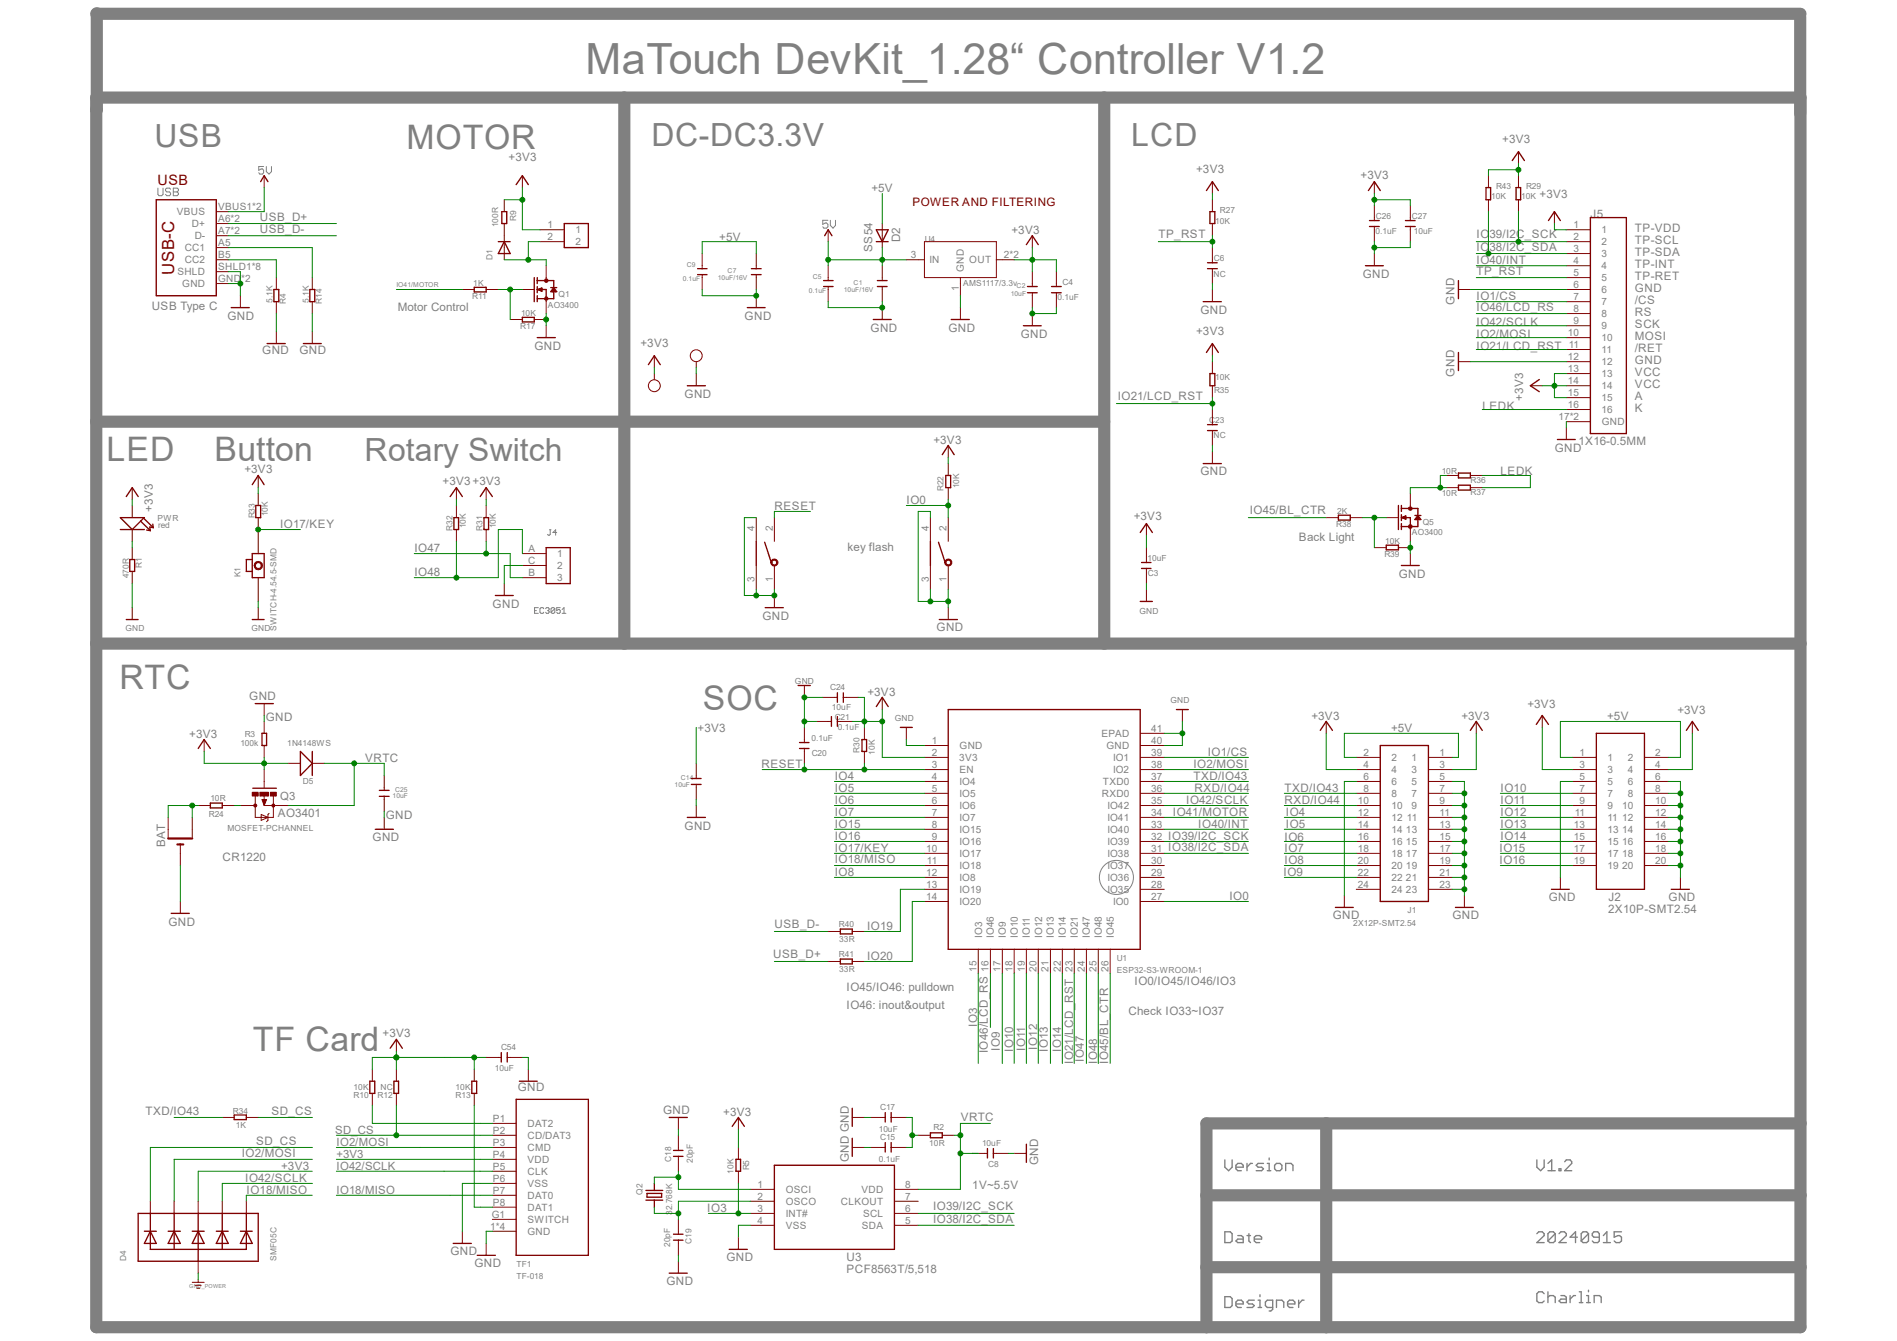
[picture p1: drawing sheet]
<svg xmlns="http://www.w3.org/2000/svg" width="297mm" height="210mm" viewBox="0 0 297 210" stroke-linecap="round" stroke-linejoin="round" font-family="sans-serif">
<defs><g id="words">
<text font-size="6.7" fill="#808080" x="91.7" y="11.6">MaTouch DevKit_1.28“ Controller V1.2</text>
<g font-size="5.3" fill="#808080">
<text x="63.6" y="23.4">MOTOR</text>
<text x="16.7" y="72.2">LED</text>
<text x="33.6" y="72.2">Button</text>
<text x="18.7" y="107.9">RTC</text>
<text x="110" y="111.1">SOC</text>
<text x="39.6" y="164.7">TF Card</text>
</g>
<g font-size="5" fill="#808080">
<text x="24.2" y="23">USB</text>
<text x="102" y="22.8">DC-DC3.3V</text>
<text x="177.1" y="22.8">LCD</text>
<text x="57.1" y="72.2">Rotary Switch</text>
</g>
<text font-size="2.6" fill="#800000" x="27.3" y="43" transform="rotate(-90 27.3 43)">USB-C</text>
<text font-size="2.2" fill="#800000" x="24.7" y="29">USB</text>
<g font-size="1.8" fill="#808080">
<text x="235.2" y="22.4">+3V3</text>
<text x="79.6" y="25.3">+3V3</text>
<text x="187.3" y="27.1">+3V3</text>
<text x="213" y="28.1">+3V3</text>
<text x="40.7" y="34.7">USB_D+</text>
<text x="136.4" y="30.1">+5V</text>
<text x="241" y="31.1">+3V3</text>
<text x="249" y="34.1">J5</text>
<text x="40.7" y="36.5">USB_D-</text>
<text x="112.6" y="37.7">+5V</text>
<text x="136.6" y="39.5" transform="rotate(-90 136.6 39.5)">SS54</text>
<text x="140.9" y="38" transform="rotate(-90 140.9 38)">D2</text>
<text x="158.4" y="36.7">+3V3</text>
<text x="181.4" y="37.3">TP_RST</text>
<text x="231.2" y="41.4">IO40/INT</text>
<text x="231.2" y="37.3">IO39/I2C_SCK</text>
<text x="231.2" y="39.4">IO38/I2C_SDA</text>
<text x="256" y="42">TP-INT</text>
<text x="256" y="40.1">TP-SDA</text>
<text x="256" y="38.2">TP-SCL</text>
<text x="256" y="36.3">TP-VDD</text>
<text x="213.4" y="43.5">GND</text>
<text x="227.8" y="47.7" transform="rotate(-90 227.8 47.7)">GND</text>
<text x="231.2" y="47">IO1/CS</text>
<text x="231.2" y="43.1">TP_RST</text>
<text x="255.9" y="47.6">/CS</text>
<text x="256" y="45.7">GND</text>
<text x="256" y="43.9">TP-RET</text>
<text x="23.7" y="48.6">USB Type C</text>
<text x="35.6" y="50">GND</text>
<text x="62.3" y="48.7">Motor Control</text>
<text x="116.6" y="50">GND</text>
<text x="136.3" y="51.9">GND</text>
<text x="148.5" y="51.9">GND</text>
<text x="159.8" y="52.9">GND</text>
<text x="187.3" y="52.5">+3V3</text>
<text x="188" y="49.1">GND</text>
<text x="231.2" y="52.9">IO2/MOSI</text>
<text x="231.2" y="51">IO42/SCLK</text>
<text x="231.2" y="48.7">IO46/LCD_RS</text>
<text x="256" y="53.3">MOSI</text>
<text x="256" y="51.4">SCK</text>
<text x="256" y="49.5">RS</text>
<text x="41.1" y="55.5">GND</text>
<text x="46.9" y="55.5">GND</text>
<text x="83.7" y="54.7">GND</text>
<text x="100.3" y="54.4">+3V3</text>
<text x="227.8" y="59" transform="rotate(-90 227.8 59)">GND</text>
<text x="231.2" y="54.7">IO21/LCD_RST</text>
<text x="255.9" y="55.1">/RET</text>
<text x="256" y="58.9">VCC</text>
<text x="256" y="57">GND</text>
<text x="107.2" y="62.3">GND</text>
<text x="175" y="62.7">IO21/LCD_RST</text>
<text x="232.1" y="64.1">LEDK</text>
<text x="238.5" y="62.7" transform="rotate(-90 238.5 62.7)">+3V3</text>
<text x="256" y="64.5">K</text>
<text x="256" y="62.7">A</text>
<text x="256" y="60.7">VCC</text>
<text x="146.1" y="69.6">+3V3</text>
<text x="243.4" y="70.7">GND</text>
<text x="247.1" y="69.8">1X16-0.5MM</text>
<text x="38.3" y="74.1">+3V3</text>
<text x="69.3" y="76">+3V3+3V3</text>
<text x="188" y="74.5">GND</text>
<text x="234.9" y="74.5">LEDK</text>
<text x="23.9" y="80.1" transform="rotate(-90 23.9 80.1)">+3V3</text>
<text x="43.9" y="82.8">IO17/KEY</text>
<text x="121.3" y="79.8">RESET</text>
<text x="141.9" y="79">IO0</text>
<text x="177.5" y="81.4">+3V3</text>
<text x="195.7" y="80.5">IO45/BL_CTR</text>
<text x="64.9" y="86.5">IO47</text>
<text x="132.7" y="86.3">key flash</text>
<text x="203.4" y="84.8">Back Light</text>
<text x="64.9" y="90.3">IO48</text>
<text x="77.1" y="95.2">GND</text>
<text x="219" y="90.5">GND</text>
<text x="119.4" y="97">GND</text>
<text x="146.6" y="98.9">GND</text>
<text x="39" y="109.6">GND</text>
<text x="41.6" y="113">GND</text>
<text x="135.8" y="109.1">+3V3</text>
<text x="205.3" y="112.8">+3V3</text>
<text x="228.8" y="112.8">+3V3</text>
<text x="239.1" y="110.9">+3V3</text>
<text x="251.6" y="112.8">+5V</text>
<text x="262.6" y="111.8">+3V3</text>
<text x="29.6" y="115.6">+3V3</text>
<text x="57.2" y="119.4">VRTC</text>
<text x="109.2" y="114.7">+3V3</text>
<text x="189.1" y="118.4">IO1/CS</text>
<text x="217.8" y="114.7">+5V</text>
<text x="43.9" y="125.2">Q3</text>
<text x="119.2" y="120.3">RESET</text>
<text x="130.7" y="124.1">IO5</text>
<text x="130.7" y="122.2">IO4</text>
<text x="130.7" y="125.9">IO6</text>
<text x="185.7" y="125.9">IO42/SCLK</text>
<text x="186.9" y="120.3">IO2/MOSI</text>
<text x="186.9" y="122.2">TXD/IO43</text>
<text x="187" y="124.1">RXD/IO44</text>
<text x="201.1" y="125.9">RXD/IO44</text>
<text x="201.1" y="124.1">TXD/IO43</text>
<text x="234.9" y="124.1">IO10</text>
<text x="234.9" y="125.9">IO11</text>
<text x="43.5" y="128">AO3401</text>
<text x="58.3" y="131.8">GND</text>
<text x="60.4" y="128.2">GND</text>
<text x="107.2" y="129.9">GND</text>
<text x="130.7" y="127.8">IO7</text>
<text x="130.7" y="129.7">IO15</text>
<text x="130.7" y="131.6">IO16</text>
<text x="182.9" y="131.6">IO39/I2C_SCK</text>
<text x="183.6" y="127.8">IO41/MOTOR</text>
<text x="187.6" y="129.7">IO40/INT</text>
<text x="201.1" y="131.8">IO6</text>
<text x="201.3" y="129.7">IO5</text>
<text x="201.3" y="127.8">IO4</text>
<text x="234.9" y="129.7">IO13</text>
<text x="234.9" y="127.8">IO12</text>
<text x="234.9" y="131.6">IO14</text>
<text x="25.9" y="132.7" transform="rotate(-90 25.9 132.7)">BAT</text>
<text x="34.8" y="134.8">CR1220</text>
<text x="130.7" y="137.2">IO8</text>
<text x="130.7" y="133.5">IO17/KEY</text>
<text x="130.7" y="135.2">IO18/MISO</text>
<text x="182.9" y="133.3">IO38/I2C_SDA</text>
<text x="201" y="137.2">IO9</text>
<text x="201.1" y="135.3">IO8</text>
<text x="201.1" y="133.5">IO7</text>
<text x="234.8" y="133.5">IO15</text>
<text x="234.8" y="135.3">IO16</text>
<text x="192.5" y="141">IO0</text>
<text x="208.7" y="144">GND</text>
<text x="227.4" y="144">GND</text>
<text x="242.5" y="141.2">GND</text>
<text x="251.8" y="143">2X10P-SMT2.54</text>
<text x="251.8" y="141.2">J2</text>
<text x="261.2" y="141.2">GND</text>
<text x="26.4" y="144.9">GND</text>
<text x="121.1" y="150">USB_D+</text>
<text x="121.3" y="145.3">USB_D-</text>
<text x="135.8" y="145.7">IO19</text>
<text x="132.5" y="155.3">IO45/IO46: pulldown</text>
<text x="135.8" y="150.4">IO20</text>
<text x="177.6" y="154.3">IO0/IO45/IO46/IO3</text>
<text x="132.5" y="158.1">IO46: inout&amp;output</text>
<text x="153" y="160.9" transform="rotate(-90 153 160.9)">IO3</text>
<text x="176.7" y="159">Check IO33~IO37</text>
<text x="59.9" y="162.4">+3V3</text>
<text x="154.7" y="165" transform="rotate(-90 154.7 165)">IO46/LCD_RS</text>
<text x="156.5" y="164.6" transform="rotate(-90 156.5 164.6)">IO9</text>
<text x="158.6" y="164.8" transform="rotate(-90 158.6 164.8)">IO10</text>
<text x="160.5" y="164.6" transform="rotate(-90 160.5 164.6)">IO11</text>
<text x="162.4" y="164.4" transform="rotate(-90 162.4 164.4)">IO12</text>
<text x="164.1" y="164.8" transform="rotate(-90 164.1 164.8)">IO13</text>
<text x="166.2" y="164.8" transform="rotate(-90 166.2 164.8)">IO14</text>
<text x="168" y="166.7" transform="rotate(-90 168 166.7)">IO21/LCD_RST</text>
<text x="169.7" y="166.3" transform="rotate(-90 169.7 166.3)">IO47</text>
<text x="171.8" y="166.7" transform="rotate(-90 171.8 166.7)">IO48</text>
<text x="173.5" y="166.7" transform="rotate(-90 173.5 166.7)">IO45/BL_CTR</text>
<text x="81.1" y="170.9">GND</text>
<text x="22.8" y="174.6">TXD/IO43</text>
<text x="40.1" y="179.3">SD_CS</text>
<text x="42.5" y="174.6">SD_CS</text>
<text x="52.5" y="177.6">SD_CS</text>
<text x="52.7" y="179.5">IO2/MOSI</text>
<text x="103.8" y="174.4">GND</text>
<text x="113.2" y="174.8">+3V3</text>
<text x="150.4" y="175.6">VRTC</text>
<text x="37.8" y="181.2">IO2/MOSI</text>
<text x="38.4" y="185.1">IO42/SCLK</text>
<text x="44" y="183.3">+3V3</text>
<text x="52.7" y="181.4">+3V3</text>
<text x="52.7" y="183.3">IO42/SCLK</text>
<text x="132.9" y="182" transform="rotate(-90 132.9 182)">GND GND</text>
<text x="162.6" y="182.5" transform="rotate(-90 162.6 182.5)">GND</text>
<text x="38.6" y="187">IO18/MISO</text>
<text x="52.7" y="187">IO18/MISO</text>
<text x="110.7" y="189.8">IO3</text>
<text x="146.1" y="189.4">IO39/I2C_SCK</text>
<text x="146.1" y="191.5">IO38/I2C_SDA</text>
<text x="152.2" y="186.3">1V~5.5V</text>
<text x="70.5" y="196.6">GND</text>
<text x="113.7" y="197.5">GND</text>
<text x="132.5" y="197.5">U3</text>
<text x="74.3" y="198.5">GND</text>
<text x="104.4" y="201.3">GND</text>
<text x="132.5" y="199.4">PCF8563T/5,518</text>
</g>
<text font-size="1.8" fill="#800000" x="142.9" y="32.2">POWER AND FILTERING</text>
<g font-size="1.6" fill="#808080">
<text x="27.7" y="33.7">VBUS</text>
<text x="30.1" y="35.6">D+</text>
<text x="34.2" y="32.9">VBUS1*2</text>
<text x="34.2" y="34.8">A6*2</text>
<text x="85.7" y="35.7">1</text>
<text x="246.4" y="35.7">1</text>
<text x="28.9" y="39.4">CC1</text>
<text x="28.9" y="41.2">CC2</text>
<text x="30.5" y="37.5">D-</text>
<text x="34.2" y="38.5">A5</text>
<text x="34.2" y="36.7">A7*2</text>
<text x="34.2" y="40.4">B5</text>
<text x="85.7" y="37.6">2</text>
<text x="90.1" y="36.5">1</text>
<text x="90.1" y="38.4">2</text>
<text x="142.6" y="40.4">3</text>
<text x="145.5" y="41.2">IN</text>
<text x="151.8" y="41.2">OUT</text>
<text x="157.2" y="40.4">2*2</text>
<text x="246.4" y="37.6">2</text>
<text x="246.4" y="39.5">3</text>
<text x="246.4" y="41.4">4</text>
<text x="250.7" y="36.5">1</text>
<text x="250.7" y="38.4">2</text>
<text x="250.7" y="40.3">3</text>
<text x="27.8" y="43.1">SHLD</text>
<text x="28.5" y="45">GND</text>
<text x="34.2" y="44.2">GND*2</text>
<text x="34.2" y="42.3">SHLD1*8</text>
<text x="150.1" y="45.6" transform="rotate(-90 150.1 45.6)">1</text>
<text x="150.9" y="42.6" transform="rotate(-90 150.9 42.6)">GND</text>
<text x="246.4" y="43.2">5</text>
<text x="246.4" y="45.1">6</text>
<text x="246.4" y="47">7</text>
<text x="250.7" y="42.2">4</text>
<text x="250.7" y="44">5</text>
<text x="250.7" y="45.9">6</text>
<text x="250.7" y="47.8">7</text>
<text x="245.5" y="52.6">10</text>
<text x="246.4" y="48.9">8</text>
<text x="246.4" y="50.7">9</text>
<text x="250.7" y="49.7">8</text>
<text x="250.7" y="51.6">9</text>
<text x="250.7" y="53.4">10</text>
<text x="245.5" y="56.4">12</text>
<text x="245.5" y="58.3">13</text>
<text x="245.6" y="54.5">11</text>
<text x="250.7" y="55.3">11</text>
<text x="250.7" y="57.2">12</text>
<text x="250.7" y="59.1">13</text>
<text x="244" y="65.7">17*2</text>
<text x="245.5" y="60.1">14</text>
<text x="245.5" y="62">15</text>
<text x="245.5" y="63.9">16</text>
<text x="250.7" y="61">14</text>
<text x="250.7" y="62.8">15</text>
<text x="250.7" y="64.7">16</text>
<text x="250.8" y="66.6">GND</text>
<text x="118.2" y="83.1" transform="rotate(-90 118.2 83.1)">4</text>
<text x="121" y="83.1" transform="rotate(-90 121 83.1)">2</text>
<text x="145.4" y="83.1" transform="rotate(-90 145.4 83.1)">4</text>
<text x="148.2" y="83.1" transform="rotate(-90 148.2 83.1)">2</text>
<text x="82.7" y="88.3">C</text>
<text x="82.8" y="86.4">A</text>
<text x="87.2" y="87.2">1</text>
<text x="87.2" y="89.2">2</text>
<text x="82.8" y="90.2">B</text>
<text x="87.2" y="91">3</text>
<text x="118.2" y="91.2" transform="rotate(-90 118.2 91.2)">3</text>
<text x="121" y="91.2" transform="rotate(-90 121 91.2)">1</text>
<text x="145.4" y="91.2" transform="rotate(-90 145.4 91.2)">3</text>
<text x="148.2" y="91.2" transform="rotate(-90 148.2 91.2)">1</text>
<text x="145.9" y="116.5">1</text>
<text x="145.9" y="118.4">2</text>
<text x="150.2" y="119.2">3V3</text>
<text x="150.2" y="117.3">GND</text>
<text x="172.5" y="115.4">EPAD</text>
<text x="173.2" y="117.3">GND</text>
<text x="174.3" y="119.2">IO1</text>
<text x="180.3" y="118.4">39</text>
<text x="180.3" y="116.5">40</text>
<text x="180.3" y="114.6">41</text>
<text x="213.5" y="118.4">2</text>
<text x="217.8" y="119.2">2</text>
<text x="221" y="119.2">1</text>
<text x="225.4" y="118.4">1</text>
<text x="247.3" y="118.4">1</text>
<text x="251.7" y="119.2">1</text>
<text x="254.8" y="119.2">2</text>
<text x="259.2" y="118.4">2</text>
<text x="145.9" y="120.2">3</text>
<text x="145.9" y="122.1">4</text>
<text x="145.9" y="124">5</text>
<text x="145.9" y="125.9">6</text>
<text x="150.2" y="121.1">EN</text>
<text x="150.2" y="122.9">IO4</text>
<text x="150.2" y="124.8">IO5</text>
<text x="172.5" y="124.8">RXD0</text>
<text x="172.7" y="123">TXD0</text>
<text x="174.3" y="121.1">IO2</text>
<text x="180.3" y="125.9">35</text>
<text x="180.3" y="124">36</text>
<text x="180.3" y="122.1">37</text>
<text x="180.3" y="120.2">38</text>
<text x="212.6" y="125.9">10</text>
<text x="213.5" y="120.2">4</text>
<text x="213.5" y="122.1">6</text>
<text x="213.5" y="124">8</text>
<text x="217.8" y="121.1">4</text>
<text x="217.8" y="123">6</text>
<text x="217.8" y="124.8">8</text>
<text x="221" y="121.1">3</text>
<text x="221" y="122.9">5</text>
<text x="221" y="124.8">7</text>
<text x="225.4" y="120.2">3</text>
<text x="225.4" y="122.1">5</text>
<text x="225.4" y="124">7</text>
<text x="225.4" y="125.9">9</text>
<text x="247.3" y="120.2">3</text>
<text x="247.3" y="122.1">5</text>
<text x="247.3" y="124">7</text>
<text x="247.3" y="125.9">9</text>
<text x="251.7" y="121.1">3</text>
<text x="251.7" y="122.9">5</text>
<text x="251.7" y="124.8">7</text>
<text x="254.8" y="121.1">4</text>
<text x="254.8" y="123">6</text>
<text x="254.8" y="124.8">8</text>
<text x="259.2" y="120.2">4</text>
<text x="259.2" y="122.1">6</text>
<text x="259.2" y="124">8</text>
<text x="259.2" y="125.9">10</text>
<text x="145.9" y="127.8">7</text>
<text x="145.9" y="129.6">8</text>
<text x="145.9" y="131.5">9</text>
<text x="150.2" y="126.7">IO6</text>
<text x="150.2" y="128.6">IO7</text>
<text x="150.2" y="130.5">IO15</text>
<text x="173.4" y="130.5">IO40</text>
<text x="173.4" y="128.6">IO41</text>
<text x="173.4" y="126.7">IO42</text>
<text x="180.3" y="131.5">32</text>
<text x="180.3" y="129.6">33</text>
<text x="180.3" y="127.8">34</text>
<text x="212.6" y="127.8">12</text>
<text x="212.6" y="129.6">14</text>
<text x="212.6" y="131.5">16</text>
<text x="217.8" y="126.7">10</text>
<text x="217.8" y="128.6">12</text>
<text x="217.8" y="130.5">14</text>
<text x="220.1" y="130.5">13</text>
<text x="220.3" y="128.6">11</text>
<text x="221" y="126.7">9</text>
<text x="225.4" y="127.8">11</text>
<text x="225.4" y="129.6">13</text>
<text x="225.4" y="131.5">15</text>
<text x="246.4" y="129.6">13</text>
<text x="246.4" y="131.5">15</text>
<text x="246.5" y="127.8">11</text>
<text x="251.7" y="126.7">9</text>
<text x="251.7" y="128.6">11</text>
<text x="251.7" y="130.5">13</text>
<text x="254" y="126.7">10</text>
<text x="254" y="128.6">12</text>
<text x="254" y="130.5">14</text>
<text x="259.2" y="127.8">12</text>
<text x="259.2" y="129.6">14</text>
<text x="259.2" y="131.5">16</text>
<text x="145" y="133.4">10</text>
<text x="145" y="137.2">12</text>
<text x="145.1" y="135.3">11</text>
<text x="150.2" y="132.3">IO16</text>
<text x="150.2" y="134.2">IO17</text>
<text x="150.2" y="136.1">IO18</text>
<text x="150.2" y="138">IO8</text>
<text x="173.4" y="136.1">IO37</text>
<text x="173.4" y="134.2">IO38</text>
<text x="173.4" y="132.4">IO39</text>
<text x="180.3" y="137.2">29</text>
<text x="180.3" y="135.3">30</text>
<text x="180.3" y="133.4">31</text>
<text x="212.6" y="133.4">18</text>
<text x="212.6" y="135.3">20</text>
<text x="212.6" y="137.2">22</text>
<text x="217.8" y="132.4">16</text>
<text x="217.8" y="134.2">18</text>
<text x="217.8" y="136.1">20</text>
<text x="220.1" y="132.3">15</text>
<text x="220.1" y="134.2">17</text>
<text x="220.1" y="136.1">19</text>
<text x="220.1" y="138">21</text>
<text x="225.4" y="133.4">17</text>
<text x="225.4" y="135.3">19</text>
<text x="225.4" y="137.2">21</text>
<text x="246.4" y="133.4">17</text>
<text x="246.4" y="135.3">19</text>
<text x="251.7" y="132.3">15</text>
<text x="251.7" y="134.2">17</text>
<text x="251.7" y="136.1">19</text>
<text x="254" y="132.4">16</text>
<text x="254" y="134.2">18</text>
<text x="254" y="136.1">20</text>
<text x="259.2" y="133.4">18</text>
<text x="259.2" y="135.3">20</text>
<text x="145" y="139">13</text>
<text x="145" y="140.9">14</text>
<text x="150.2" y="139.9">IO19</text>
<text x="150.2" y="141.7">IO20</text>
<text x="173.4" y="139.9">IO35</text>
<text x="173.4" y="138">IO36</text>
<text x="174.3" y="141.7">IO0</text>
<text x="180.3" y="140.9">27</text>
<text x="180.3" y="139">28</text>
<text x="212.6" y="139">24</text>
<text x="217.8" y="138">22</text>
<text x="217.8" y="139.9">24</text>
<text x="220.1" y="139.9">23</text>
<text x="225.4" y="139">23</text>
<text x="153.8" y="146.9" transform="rotate(-90 153.8 146.9)">IO3</text>
<text x="155.6" y="146.9" transform="rotate(-90 155.6 146.9)">IO46</text>
<text x="157.5" y="146.9" transform="rotate(-90 157.5 146.9)">IO9</text>
<text x="159.4" y="146.9" transform="rotate(-90 159.4 146.9)">IO10</text>
<text x="161.2" y="146.9" transform="rotate(-90 161.2 146.9)">IO11</text>
<text x="163.1" y="146.9" transform="rotate(-90 163.1 146.9)">IO12</text>
<text x="165" y="146.9" transform="rotate(-90 165 146.9)">IO13</text>
<text x="166.9" y="146.9" transform="rotate(-90 166.9 146.9)">IO14</text>
<text x="168.8" y="146.9" transform="rotate(-90 168.8 146.9)">IO21</text>
<text x="170.6" y="146.9" transform="rotate(-90 170.6 146.9)">IO47</text>
<text x="172.5" y="146.9" transform="rotate(-90 172.5 146.9)">IO48</text>
<text x="174.4" y="146.9" transform="rotate(-90 174.4 146.9)">IO45</text>
<text x="152.9" y="152.2" transform="rotate(-90 152.9 152.2)">15</text>
<text x="154.8" y="152.2" transform="rotate(-90 154.8 152.2)">16</text>
<text x="156.7" y="152.2" transform="rotate(-90 156.7 152.2)">17</text>
<text x="158.5" y="152.2" transform="rotate(-90 158.5 152.2)">18</text>
<text x="160.4" y="152.2" transform="rotate(-90 160.4 152.2)">19</text>
<text x="162.3" y="152.2" transform="rotate(-90 162.3 152.2)">20</text>
<text x="164.2" y="152.2" transform="rotate(-90 164.2 152.2)">21</text>
<text x="166.1" y="152.2" transform="rotate(-90 166.1 152.2)">22</text>
<text x="167.9" y="152.2" transform="rotate(-90 167.9 152.2)">23</text>
<text x="169.8" y="152.2" transform="rotate(-90 169.8 152.2)">24</text>
<text x="171.7" y="152.2" transform="rotate(-90 171.7 152.2)">25</text>
<text x="173.6" y="152.2" transform="rotate(-90 173.6 152.2)">26</text>
<text x="77.2" y="175.7">P1</text>
<text x="77.2" y="177.5">P2</text>
<text x="77.2" y="179.4">P3</text>
<text x="82.6" y="176.5">DAT2</text>
<text x="82.6" y="178.4">CD/DAT3</text>
<text x="77.2" y="181.3">P4</text>
<text x="77.2" y="183.2">P5</text>
<text x="77.2" y="185">P6</text>
<text x="82.6" y="180.3">CMD</text>
<text x="82.6" y="182.1">VDD</text>
<text x="82.6" y="184">CLK</text>
<text x="82.6" y="185.9">VSS</text>
<text x="77" y="190.7">G1</text>
<text x="77.2" y="186.9">P7</text>
<text x="77.2" y="188.8">P8</text>
<text x="82.6" y="187.7">DAT0</text>
<text x="82.6" y="189.7">DAT1</text>
<text x="82.6" y="191.5">SWITCH</text>
<text x="118.6" y="186">1</text>
<text x="118.6" y="187.9">2</text>
<text x="118.6" y="189.7">3</text>
<text x="118.6" y="191.6">4</text>
<text x="123" y="186.8">OSCI</text>
<text x="123" y="188.7">OSCO</text>
<text x="123" y="190.6">INT#</text>
<text x="131.7" y="188.7">CLKOUT</text>
<text x="134.9" y="186.9">VDD</text>
<text x="135.1" y="190.6">SCL</text>
<text x="141.7" y="191.6">5</text>
<text x="141.7" y="189.7">6</text>
<text x="141.7" y="187.9">7</text>
<text x="141.7" y="186">8</text>
<text x="76.8" y="192.6">1*4</text>
<text x="82.6" y="193.4">GND</text>
<text x="123" y="192.4">VSS</text>
<text x="135" y="192.5">SDA</text>
</g>
<g font-size="1.3" fill="#808080">
<text x="234.2" y="29.6">R43</text>
<text x="238.9" y="29.6">R29</text>
<text x="78" y="35.6" transform="rotate(-90 78 35.6)">100R</text>
<text x="80.8" y="34.6" transform="rotate(-90 80.8 34.6)">R9</text>
<text x="190.2" y="35">10K</text>
<text x="191" y="33.3">R27</text>
<text x="215.4" y="34.2">C26</text>
<text x="221.1" y="34.2">C27</text>
<text x="233.5" y="31.2">10K</text>
<text x="238.2" y="31.2">10K</text>
<text x="77.1" y="40.6" transform="rotate(-90 77.1 40.6)">D1</text>
<text x="144.8" y="37.8">U4</text>
<text x="190" y="40.9">C6</text>
<text x="215.3" y="36.7">0.1uF</text>
<text x="221.4" y="36.7">10uF</text>
<text x="42.7" y="47.4" transform="rotate(-90 42.7 47.4)">5.1K</text>
<text x="44.7" y="47.6" transform="rotate(-90 44.7 47.6)">R4</text>
<text x="48.3" y="47.4" transform="rotate(-90 48.3 47.4)">5.1K</text>
<text x="50.4" y="47.6" transform="rotate(-90 50.4 47.6)">R14</text>
<text x="73.9" y="46.9">R11</text>
<text x="74.1" y="44.8">1K</text>
<text x="87.5" y="46.5">Q1</text>
<text x="150.8" y="44.8">AMS1117/3.3v</text>
<text x="165.6" y="47">0.1uF</text>
<text x="166.4" y="44.6">C4</text>
<text x="190" y="43.3">NC</text>
<text x="81.4" y="51.6">R17</text>
<text x="81.6" y="49.5">10K</text>
<text x="85.8" y="48.2">AO3400</text>
<text x="190.2" y="59.4">10K</text>
<text x="190.1" y="61.5">R35</text>
<text x="189.3" y="66.2">C23</text>
<text x="190" y="68.7">NC</text>
<text x="147.7" y="77" transform="rotate(-90 147.7 77)">R22</text>
<text x="150.2" y="76.5" transform="rotate(-90 150.2 76.5)">10K</text>
<text x="225.7" y="74.3">10R</text>
<text x="225.7" y="77.7">10R</text>
<text x="230.3" y="75.6">R36</text>
<text x="230.3" y="77.5">R37</text>
<text x="24.7" y="81.5">PWR</text>
<text x="24.8" y="82.6">red</text>
<text x="39.9" y="81.2" transform="rotate(-90 39.9 81.2)">R33</text>
<text x="42" y="80.9" transform="rotate(-90 42 80.9)">10K</text>
<text x="70.9" y="83.1" transform="rotate(-90 70.9 83.1)">R32</text>
<text x="72.9" y="82.8" transform="rotate(-90 72.9 82.8)">10K</text>
<text x="75.6" y="83.1" transform="rotate(-90 75.6 83.1)">R31</text>
<text x="77.6" y="82.8" transform="rotate(-90 77.6 82.8)">10K</text>
<text x="209.2" y="82.5">R38</text>
<text x="209.3" y="80.5">2K</text>
<text x="221.1" y="83.9">AO3400</text>
<text x="222.8" y="82.2">Q5</text>
<text x="22.2" y="88.9" transform="rotate(-90 22.2 88.9)">R1</text>
<text x="179.7" y="87.8">10uF</text>
<text x="216.7" y="87.2">R39</text>
<text x="216.9" y="85.2">10K</text>
<text x="20.2" y="90.6" transform="rotate(-90 20.2 90.6)">470R</text>
<text x="37.6" y="90.4" transform="rotate(-90 37.6 90.4)">K1</text>
<text x="179.7" y="90.3">C3</text>
<text x="19.6" y="98.9">GND</text>
<text x="39.4" y="98.9">GND</text>
<text x="43.3" y="98.8" transform="rotate(-90 43.3 98.8)">SWITCH-4.54.5-SMD</text>
<text x="178.4" y="96.1">GND</text>
<text x="124.5" y="107.1">GND</text>
<text x="130" y="108.1">C24</text>
<text x="130.3" y="111.1">10uF</text>
<text x="130.7" y="112.8">C21</text>
<text x="140.1" y="113">GND</text>
<text x="183.3" y="110.2">GND</text>
<text x="37.6" y="116.8">100k</text>
<text x="38.3" y="115.4">R3</text>
<text x="45" y="116.8">1N4148WS</text>
<text x="127" y="116">0.1uF</text>
<text x="127.1" y="118.4">C20</text>
<text x="131.2" y="114.3">0.1uF</text>
<text x="134.6" y="117.9" transform="rotate(-90 134.6 117.9)">R30</text>
<text x="137" y="118.2" transform="rotate(-90 137 118.2)">10K</text>
<text x="32.9" y="125.4">10R</text>
<text x="47.4" y="122.8">D5</text>
<text x="32.7" y="128">R24</text>
<text x="35.6" y="130.1">MOSFET-PCHANNEL</text>
<text x="220.3" y="143">J1</text>
<text x="131.4" y="145.1">R40</text>
<text x="131.4" y="149.8">R41</text>
<text x="131.4" y="147.5">33R</text>
<text x="211.9" y="144.9">2X12P-SMT2.54</text>
<text x="131.4" y="152.2">33R</text>
<text x="174.8" y="152.4">ESP32-S3-WROOM-1</text>
<text x="174.8" y="150.6">U1</text>
<text x="77.5" y="167.7">10uF</text>
<text x="78.4" y="164.5">C54</text>
<text x="55.4" y="170.6">10K</text>
<text x="55.4" y="172">R10</text>
<text x="59.1" y="172">R12</text>
<text x="59.6" y="170.6">NC</text>
<text x="71.3" y="170.6">10K</text>
<text x="71.3" y="172">R13</text>
<text x="137.8" y="173.9">C17</text>
<text x="36.4" y="174.4">R34</text>
<text x="36.9" y="176.7">1K</text>
<text x="137.6" y="177.2">10uF</text>
<text x="137.8" y="178.6">C15</text>
<text x="145.5" y="179.5">10R</text>
<text x="146.2" y="177">R2</text>
<text x="153.8" y="179.5">10uF</text>
<text x="105.1" y="181.9" transform="rotate(-90 105.1 181.9)">C18</text>
<text x="108.5" y="182.1" transform="rotate(-90 108.5 182.1)">20pF</text>
<text x="114.9" y="183.8" transform="rotate(-90 114.9 183.8)">10K</text>
<text x="117.3" y="183.3" transform="rotate(-90 117.3 183.3)">R5</text>
<text x="137.6" y="181.9">0.1uF</text>
<text x="154.7" y="182.7">C8</text>
<text x="100.6" y="187.1" transform="rotate(-90 100.6 187.1)">Q2</text>
<text x="105.2" y="190.2" transform="rotate(-90 105.2 190.2)">32.768K</text>
<text x="19.8" y="197.5" transform="rotate(-90 19.8 197.5)">D4</text>
<text x="43.3" y="197.5" transform="rotate(-90 43.3 197.5)">SMF05C</text>
<text x="104.9" y="195.3" transform="rotate(-90 104.9 195.3)">20pF</text>
<text x="108.3" y="194.8" transform="rotate(-90 108.3 194.8)">C19</text>
<text x="80.9" y="200.4">TF-018</text>
<text x="80.9" y="198.5">TF1</text>
</g>
<g font-size="1.1" fill="#808080">
<text x="107.5" y="41.8">C9</text>
<text x="62.1" y="45">IO41/MOTOR</text>
<text x="106.9" y="44">0.1uF</text>
<text x="112.4" y="43.9">10uF/16V</text>
<text x="113.9" y="42.7">C7</text>
<text x="126.7" y="45.9">0.1uF</text>
<text x="127.3" y="43.7">C5</text>
<text x="132.1" y="45.7">10uF/16V</text>
<text x="133.6" y="44.6">C1</text>
<text x="158.2" y="46.3">10uF</text>
<text x="159.2" y="45.2">C2</text>
<text x="61.5" y="125">10uF</text>
<text x="61.8" y="124.1">C25</text>
<text x="105.6" y="123.3">10uF</text>
<text x="106.6" y="122.2">C14</text>
</g>
<text font-size=".8" fill="#808080" x="29.6" y="201.8">GND_POWER</text>
</g></defs>
<path d="M15.1 15.3h266.8v192.6h-266.8zM15.1 2.2h266.8M15.2 2.1v15.1h-.1M97.7 15.3v85.5M172.9 15.3v85.5M281.9 2.7v15.1M15.1 66h157.8M15.1 100.8h266.8M207.6 175.9v32M281.9 175.9h-93v32M188.9 187.2h93M188.9 198.5h93" fill="none" stroke="#808080" stroke-width="1.9"/>
<g fill="none" stroke="#808080" stroke-width=".21">
<path d="M191.8 181.7v1.1l.6 .5 .5-.5v-1.1M191.8 192.9h.8l.3 .3v1.2l-.3 .2h-.8zM193.5 182.8h1.1v-.3l-.2-.3h-.6l-.3 .3v.5l.3 .3h.6M193.8 193.5h.6l.2 .3v.8h-.8l-.3-.2 .3-.3h.8M195.2 182.2v1.1M195.2 193.5h.6M195.5 193.2v1.2l.3 .2M196.1 182.2h-.3l-.6 .6M196.4 194.1h1.1v-.3l-.3-.3h-.5l-.3 .3v.6l.3 .2h.5M197.8 182.2h-.8l-.3 .3 .3 .3h.5l.3 .2-.3 .3h-.8M198.4 183.3h.6M198.4 182.2h.3v1.1"/>
<path d="M198.7 181.4v.3M199.6 182.5l.3-.3h.5l.3 .3v.5l-.3 .3h-.5l-.3-.3zM201.3 183.3v-1.1h.8l.3 .3v.8M240.6 193.2l.3-.3h.6l.3 .3v.3l-1.2 1.1h1.2M240.6 181.7v1.1l.6 .5 .6-.5v-1.1M242.4 183.3h1.1M242.4 182.2l.6-.5v1.6M243.5 193.2v1.2l-.3 .2h-.5l-.3-.2M243.5 193.2l-.3-.3h-.5l-.3 .3v1.2M243.5 193.2l-1.1 1.2M244.1 183h.3v.3h-.3zM244.1 193.2l.3-.3h.5l.3 .3v.3l-1.1 1.1h1.1"/>
<path d="M245 181.9l.2-.2h.6l.3 .2v.3l-1.1 1.1h1.1M247 193.8h-1.2l.9-.9v1.7M248.7 193.2v1.2l-.3 .2h-.5l-.3-.2M248.7 193.2l-.3-.3h-.5l-.3 .3v1.2M248.7 193.2l-1.1 1.2M250.4 193.8h-.8l-.3-.3v-.3l.3-.3h.5l.3 .3v1.2l-.3 .2h-.5l-.3-.2M251 194.6h1.1M251 193.5l.6-.6v1.7M253.9 192.9h-1.2v.9l.9-.3 .3 .3v.6l-.3 .2h-.6l-.3-.2M191.8 203.1h.8l.3 .3v1.1l-.3 .3h-.8zM193.5 204.2h1.1v-.3l-.2-.3h-.6l-.3 .3v.6l.3 .3h.6M196.4 203.6h-.9l-.3 .3 .3 .3h.6l.3 .3-.3 .3h-.9"/>
<path d="M197 204.8h.5M197 203.6h.3v1.2M197.3 202.8v.3M199.3 204.8h-.9l-.3-.3v-.6l.3-.3h.9v1.5l-.3 .2h-.3M199.9 204.8v-1.2h.8l.3 .3v.9M201.6 204.2h1.1v-.3l-.3-.3h-.5l-.3 .3v.6l.3 .3h.5M203.3 203.6v1.2M204.2 203.6h-.3l-.6 .6M241.8 202.6l-.3-.3h-.6l-.3 .3v1.2l.3 .2h.6l.3-.2M242.4 202.3v1.7M242.4 203.2l.3-.3h.5l.3 .3v.8M244.4 202.9h.5l.3 .3v.8h-.8l-.3-.2 .3-.3h.8"/>
<path d="M245.8 202.9v1.1M246.7 202.9h-.3l-.6 .6M247.3 202.3h.3v1.7M247.3 204h.5M248.4 202.9h.3v1.1M248.4 204h.6M248.7 202.1v.2M249.6 204v-1.1h.8l.3 .3v.8"/>
</g>
<g fill="none" stroke="#808080" stroke-width=".16">
<path d="M24.7 29.5v.9l.2 .2h.4l.2-.2v-.9M26.7 29.6l-.2-.1h-.4l-.2 .1v.2l.2 .3h.4l.2 .2-.2 .3h-.4l-.2-.2M27.1 29.5h.6l.2 .1v.2l-.2 .3 .2 .2v.1l-.2 .2h-.6zM27.1 30.1h.6M41.3 26.1h-.8v.6l.4-.2h.2l.2 .2v.4l-.2 .2h-.4l-.2-.2M41.7 26.1v.8l.4 .4 .4-.4v-.8M129.6 34.5h-.8v.6l.4-.2h.2l.2 .2v.4l-.2 .2h-.4l-.2-.2M130 34.5v.8l.4 .4 .4-.4v-.8M83.7 95.6h.3M84.3 95.2h-.6v.9h.6M85.1 95.3l-.1-.1h-.3l-.2 .1v.6l.2 .2h.3l.1-.2M85.4 95.3l.2-.1h.3l.1 .1-.1 .3"/>
<path d="M85.7 95.6h.2M85.9 95.6l.1 .2-.1 .3h-.3l-.2-.2M86 83h.3M86.1 83v.7l-.1 .1-.3-.1M86.9 95.3l-.2-.1h-.3l-.1 .1v.6M86.9 95.3v.6l-.2 .2h-.3l-.1-.2M86.9 95.3l-.6 .6M87.2 83.4h-.6l.4-.4v.8M87.7 95.2h-.5v.4l.2-.1h.2l.1 .1-.1 .5h-.3l-.1-.2M88 96.1h.6M88 95.5l.3-.3v.9"/>
<circle cx="174.8" cy="137.4" r="2.67"/>
</g>
<g fill="none" stroke="#800000" stroke-width=".21">
<path d="M188.9 29.8l.9-1.4 1 1.4M101.5 57.1l.9-1.4 1 1.4M188.4 47.2h2.8M19.8 77.8l.9-1.4 .9 1.4M39.5 75.9l.9-1.4 1 1.4M40 79.2h.8v1.9h-.8zM70.5 77.8l1-1.4 .9 1.4M75.2 77.8l.9-1.4 1 1.4M107.6 60.4h2.8M218.9 79.2v3.7M219.4 79.6h2.6v2.9h-2.6M219.4 79.2v.9"/>
<path d="M18.8 82.9h3.8M18.8 81.1h3.8l-1.9 1.8zM19.8 97h1.8M20.3 87.6h.8v1.9h-.8zM22 81.6l1.5 1.5M22.5 81.2l1.5 1.4M22.9 83l.6 .1M23.9 82.1l.1 .5M24 82.6l-.5-.1v.6M71.1 81.1h.7v1.8h-.7zM75.8 81.1h.7v1.8h-.7zM77.6 93.3h2.7"/>
<path d="M178.5 83.4l1-1.4 .9 1.4M178.5 94.2h1.9M178.7 89h1.5M178.7 88.1h1.5M219.4 88.6h2.8M219.4 80.6v.9M219.4 82v.9M219.6 81.1h1.2v1.4M219.6 81.1l.5 .2M219.8 80.9l.3 .4M220.1 80.8l-.7 .3 .7 .2M220.1 80.8v.5"/>
<path d="M220.1 80.8l-.5 .3M221.5 80.7h1M222 80.7l.5 .7h-1zM222 81.1l.2 .3M222 81.1l-.3 .3M222 81.1l.2 .2M222 81.1l-.3 .2"/>
</g>
<g fill="none" stroke="#800000" stroke-width=".16">
<path d="M189.8 28.4v1.9M102.4 55.7v1.9M102.4 58.5v.9M109 56.6v1M109 58.5v1.9M189.8 45.3v1.9M20.7 76.4v1.8M20.7 79.2v1.9M40.4 74.5v1.9M40.4 77.3v1.9M71.5 76.4v1.8M71.5 79.2v1.9"/>
<path d="M76.1 76.4v1.8M76.1 79.2v1.9M220.8 79.2v.4M20.7 82.9v1.9M20.7 85.8v1.8M20.7 89.5v1.9M20.7 95.2v1.8M40.4 81.1v1.8M71.5 82.9v1.9M76.1 82.9v1.9M79 91.4v1.9M179.5 82v1.9"/>
<path d="M179.5 85.8v2.3M179.5 89v2.4M179.5 92.3v1.9M220.8 82.5v.4M220.8 86.7v1.9"/>
<circle cx="109" cy="55.7" r=".93"/>
<circle cx="102.4" cy="60.4" r=".93"/>
</g>
<path d="M220.6 79.5l.2-.1 .2 .1 .1 .1-.1 .2-.2 .1-.2-.1-.1-.2h.4l-.1 .2-.1-.2h-.2z" fill-rule="evenodd" fill="#800000"/>
<path d="M220.6 79.5l.2-.1 .2 .1 .1 .1-.1 .2-.2 .1-.2-.1-.1-.2h.4l-.1 .2-.1-.2h-.2z" fill="none" stroke="#800000" stroke-width=".16"/>
<path d="M220.6 82.3l.2-.1 .2 .1 .1 .2-.1 .2-.2 .1-.2-.1-.1-.2 .4-.1v.2l-.4-.1z" fill-rule="evenodd" fill="#800000"/>
<g fill="none" stroke="#800000" stroke-width=".16">
<path d="M189.8 31.3v1.8M189.8 35v1.9M189.8 38.8v2.3M189.8 42.1v2.3M189.8 53.8v1.9M189.8 56.6v1.9M189.8 60.4v1.9M189.8 64.1v2.4M189.8 67.4v2.4M189.8 70.7v1.9M220.8 77.3v1.9M226.4 74.5h1.9"/>
<path d="M226.4 76.4h1.9M230.2 74.5h1.9M230.2 76.4h1.9M81.8 86.7h3.7M81.8 88.6h3.7M81.8 90.5h3.7M207.6 81.1h1.9M211.4 81.1h1.9M215.2 85.8h1.8M217 81.1h1.9M218.9 85.8h1.9M220.6 82.3l.2-.1 .2 .1 .1 .2-.1 .2-.2 .1-.2-.1-.1-.2 .4-.1v.2l-.4-.1z"/>
<path d="M220.8 82.9v1.9"/>
</g>
<g fill="none" stroke="#800000" stroke-width=".21">
<path d="M189.4 33.1h.8v1.9h-.8zM188.9 55.2l.9-1.4 1 1.4M189.1 42.1h1.5M189.1 41.1h1.5M189.4 58.5h.8v1.9h-.8zM188.4 72.6h2.8M189.1 67.4h1.5M189.1 66.5h1.5M228.3 74.1h1.9v.7h-1.9zM228.3 76h1.9v.8h-1.9zM85.5 85.8h3.8v5.6h-3.8zM209.5 80.7h1.9v.7h-1.9z"/>
<path d="M217 85.4h1.9v.7h-1.9z"/>
</g>
<path d="M39.9 88.2a.66 .66 0 0 1 1-.1 .66 .66 0 0 1-.2 1.1 .66 .66 0 0 1-.9-.6h.2a.47 .47 0 0 1 .5-.5 .47 .47 0 0 1 .4 .6 .47 .47 0 0 1-.7 .3l-.2-.4h-.2z" fill-rule="evenodd" fill="#800000"/>
<g fill="none" stroke="#800000" stroke-width=".16">
<path d="M33.9 33.1h1.8M33.9 38.8h1.8M33.9 35h1.8M33.9 36.9h1.8M41.4 27.5v1.9M243.4 33.1v1.9M245.2 36h3.8M245.2 37.8h3.8M245.2 39.7h3.8M33.9 44.4h1.8M33.9 40.7h1.8M33.9 42.5h1.8"/>
<path d="M37.6 46.3v1.9M43.3 43.5v1.8M43.3 47.2v1.9M43.3 51.9v1.9M48.9 43.5v1.8M48.9 47.2v1.9M48.9 51.9v1.9M85.5 43.5v.4M85.5 46.8v.4M85.5 51v1.9M228.3 45.3h1.9M228.3 56.6h1.9"/>
<path d="M245.2 41.6h3.8M245.2 43.5h3.8M245.2 45.3h3.8M245.2 47.2h3.8M245.2 49.1h3.8M245.2 51h3.8M245.2 52.9h3.8M245.2 54.7h3.8M245.2 56.6h3.8M245.2 58.5h3.8M239.6 60.4h1.9M245.2 60.4h3.8"/>
<path d="M245.2 62.3h3.8M245.2 64.1h3.8M245.2 66h3.8M245.2 67v1.8M39.9 88.2a.66 .66 0 0 1 1-.1 .66 .66 0 0 1-.2 1.1 .66 .66 0 0 1-.9-.6h.2a.47 .47 0 0 1 .5-.5 .47 .47 0 0 1 .4 .6 .47 .47 0 0 1-.7 .3l-.2-.4h-.2zM40.4 82.9v3.8M40.4 90.5v3.7M40.4 95.2v1.8"/>
</g>
<g fill="none" stroke="#800000" stroke-width=".21">
<path d="M24.5 31.3h9.4v15h-9.4zM40.8 28.4l.6-.9 .6 .9M242.4 34.5l1-1.4 .9 1.4M249 34.1h5.6v33.8h-5.6zM36.2 48.2h2.8M41.8 53.8h2.9M42.9 45.3h.7v1.9h-.7zM47.5 53.8h2.8M48.5 45.3h.8v1.9h-.8zM83.7 43.5v3.7M84.1 52.9h2.9M84.1 43.9h2.6v2.9h-2.6"/>
<path d="M84.1 43.5v.9M84.1 44.9v.9M84.1 46.3v.9M84.4 45.3h1.1v1.5M84.4 45.3l.4 .3M84.5 45.3l.3 .3M84.8 45.1l-.7 .2 .7 .3M84.8 45.1v.5M84.8 45.1l-.4 .2M86.2 45h1M86.7 45l.5 .7h-1zM86.7 45.3l.3 .4"/>
<path d="M86.7 45.3l-.2 .4M86.7 45.3l.3 .3M86.7 45.3l-.2 .3M228.3 43.9v2.9M228.3 55.2v2.8M241 59.4l-1.4 1 1.4 .9M243.8 68.8h2.8M39.5 86.7h1.9v3.8h-1.9zM39.5 87.6h-.9v1.9h.9M39.5 97h1.9"/>
</g>
<path d="M85.3 43.7h.4l.1 .2-.1 .3h-.2h-.2v-.3h.2h.1v.1l-.3-.1z" fill-rule="evenodd" fill="#800000"/>
<path d="M85.3 43.7h.4l.1 .2-.1 .3h-.2h-.2v-.3h.2h.1v.1l-.3-.1z" fill="none" stroke="#800000" stroke-width=".16"/>
<path d="M85.3 46.6l.2-.1 .2 .1 .1 .2-.1 .1-.2 .1-.2-.1v-.1l.2-.1 .1 .1-.1 .1-.2-.1z" fill-rule="evenodd" fill="#800000"/>
<g fill="none" stroke="#800000" stroke-width=".16">
<path d="M79 31.3v1.8M79 35v5.7M81.8 27.5v1.9M84.6 36h3.7M84.6 37.8h3.7M129.7 36v1.8M144.7 37.8h11.3v5.7h-11.3zM161.6 36.9v1.9M215.2 28.4v1.9M215.2 32.2v2.3M215.2 35.5v2.3M215.2 39.7v1.9"/>
<path d="M220.8 32.2v2.3M220.8 35.5v2.3M233 27.5v1.9M233 31.3v1.8M237.7 23.7v2M237.7 27.5v1.9M237.7 31.3v1.8M72.4 45.3h1.9M76.1 45.3h1.9M79.9 50h1.9M81.8 45.3h1.9M83.7 50h1.8"/>
<path d="M85.3 46.6l.2-.1 .2 .1 .1 .2-.1 .1-.2 .1-.2-.1v-.1l.2-.1 .1 .1-.1 .1-.2-.1zM85.5 41.6v1.9M85.5 47.2v1.9M138.1 41.6v2.3M138.1 44.9v2.3M138.1 48.2v1.8M141.9 40.7h2.8M150.4 43.5v2.8M150.4 48.2v1.8M156 40.7h2.8M161.6 42.5v2.4M161.6 45.8v2.4"/>
<path d="M161.6 49.1v1.9M165.4 42.5v2.4M165.4 45.8v2.4M121.2 93.3v1.9M125.9 107.4v1.8M125.9 113.9v2.4M125.9 117.2v2.3M127.8 113h2.4M128.7 109.2h2.4M131.1 113h2.3M132 109.2h2.4M135.3 113.9v1.9"/>
<path d="M135.3 117.7v1.8M138.1 109.2v1.9M141.9 113.9v1.9M144.7 116.8h3.8M144.7 118.6h3.8M178.5 116.8h3.8M178.5 118.6h3.8M178.5 114.9h3.8M185.1 111.1v1.9M207.6 113v1.9M231.1 113v1.9M241.5 112.1v1.8"/>
<path d="M246.2 118.6h3.7M257.5 118.6h3.7M265 113v1.9M109 126.2v1.8M144.7 120.5h3.8M144.7 122.4h3.8M144.7 124.2h3.8M144.7 126.2h3.8M144.7 128h3.8M144.7 129.9h3.8M144.7 131.8h3.8M144.7 133.6h3.8"/>
<path d="M144.7 135.6h3.8M144.7 137.4h3.8M144.7 139.3h3.8M178.5 120.5h3.8M178.5 122.4h3.8M178.5 124.2h3.8M178.5 126.2h3.8M178.5 128h3.8M178.5 129.9h3.8M178.5 131.8h3.8M178.5 133.6h3.8M178.5 135.6h3.8"/>
<path d="M178.5 137.4h3.8M178.5 139.3h3.8M244.3 137.4v1.9M246.2 120.5h3.7M246.2 122.4h3.7M246.2 124.2h3.7M246.2 126.2h3.7M246.2 128h3.7M246.2 129.9h3.7M246.2 131.8h3.7M246.2 133.6h3.7M246.2 135.6h3.7"/>
<path d="M257.5 120.5h3.7M257.5 122.4h3.7M257.5 124.2h3.7M257.5 126.2h3.7M257.5 128h3.7M257.5 129.9h3.7M257.5 131.8h3.7M257.5 133.6h3.7M257.5 135.6h3.7M263.1 137.4v1.9M129.7 145.9h1.9M129.7 150.6h1.9"/>
<path d="M133.4 145.9h1.9M133.4 150.6h1.9M144.7 141.2h3.8M153.2 148.7v3.7M155.1 148.7v3.7M156.9 148.7v3.7M158.8 148.7v3.7M160.7 148.7v3.7M162.6 148.7v3.7M164.5 148.7v3.7M166.3 148.7v3.7M168.2 148.7v3.7"/>
<path d="M170.1 148.7v3.7M172 148.7v3.7M173.8 148.7v3.7M178.5 141.2h3.8M210.5 140.3v1.8M229.3 140.3v1.8"/>
</g>
<g fill="none" stroke="#800000" stroke-width=".21">
<path d="M78 37.8h1.9M78.6 33.1h.7v1.9h-.7zM79 37.8l.9 1.9h-1.9zM80.8 28.9l1-1.4 .9 1.4M88.3 35h3.8v3.8h-3.8zM129.1 36.9l.6-.9 .6 .9M160.7 38.3l.9-1.4 1 1.4M214.2 29.8l1-1.4 .9 1.4M214.4 35.5h1.5M214.4 34.5h1.5M220 35.5h1.6M220 34.5h1.6"/>
<path d="M232.7 29.4h.7v1.9h-.7zM236.8 25.1l.9-1.4 1 1.4M237.4 29.4h.7v1.9h-.7zM74.3 45h1.8v.7h-1.8zM81.8 49.7h1.9v.7h-1.9zM136.7 50h2.8M137.4 43.9h1.5M137.4 44.9h1.5M148.9 50h2.9M160.2 51h2.8M160.9 44.9h1.5M160.9 45.8h1.5"/>
<path d="M164.6 44.9h1.6M164.6 45.8h1.6M213.8 41.6h2.8M118.4 84.8v3.8M119.8 95.2h2.8M125 107.4h1.9M125.2 117.2h1.5M125.2 116.3h1.5M130.2 112.2v1.5M131.1 108.5v1.5M131.1 112.2v1.5M132 108.5v1.5"/>
<path d="M135 115.8h.7v1.9h-.7zM137.2 110.7l.9-1.5 1 1.5M141 113.9h1.8M148.5 111.1h30v37.6h-30zM184.2 111.1h1.9M206.7 114.4l.9-1.4 1 1.4M230.2 114.4l.9-1.4 1 1.4M240.5 113.5l1-1.4 .9 1.4M249.9 114.9h7.6v24.4h-7.6zM264 114.4l1-1.4 .9 1.4M107.6 128h2.8M242.9 139.3h2.8"/>
<path d="M261.7 139.3h2.8M131.6 145.5h1.8v.8h-1.8zM131.6 150.2h1.8v.8h-1.8zM209.1 142.1h2.8M227.9 142.1h2.8"/>
</g>
<path d="M120.8 87.8l.2-.2a.59 .59 0 0 1 .8 .7l-.5 .3h-.3l-.4-.5h.3a.39 .39 0 0 1 .2-.3 .39 .39 0 0 1 .4 0 .41 .41 0 0 1-.2 .7l-.4-.2v-.2h-.3z" fill-rule="evenodd" fill="#800000"/>
<path d="M148.5 69.8v1.9M148.5 72.6v1.9M148.5 76.4v1.8M118.4 81.1v3.7M118.4 88.6v3.7M120.8 87.8l.2-.2a.59 .59 0 0 1 .8 .7l-.5 .3h-.3l-.4-.5h.3a.39 .39 0 0 1 .2-.3 .39 .39 0 0 1 .4 0 .41 .41 0 0 1-.2 .7l-.4-.2v-.2h-.3zM121.2 81.1v3.7M121.2 88.6v3.7M148.5 95.2v1.8" fill="none" stroke="#800000" stroke-width=".16"/>
<path d="M147.5 71.2l1-1.4 .9 1.4M148.1 74.5h.7v1.9h-.7zM119.7 84.9l1.1 3.2M145.7 84.8v3.8M147.1 97h2.8" fill="none" stroke="#800000" stroke-width=".21"/>
<path d="M148 87.8a.57 .57 0 0 1 .5-.3 .57 .57 0 0 1 .5 .4v.4a.57 .57 0 0 1-.6 .3 .57 .57 0 0 1-.5-.5h.2a.41 .41 0 0 1 .6-.3l.1 .2a.38 .38 0 0 1-.2 .4 .38 .38 0 0 1-.4-.1l-.1-.2h-.2z" fill-rule="evenodd" fill="#800000"/>
<g fill="none" stroke="#800000" stroke-width=".16">
<path d="M145.7 81.1v3.7M145.7 88.6v3.7M148 87.8a.57 .57 0 0 1 .5-.3 .57 .57 0 0 1 .5 .4v.4a.57 .57 0 0 1-.6 .3 .57 .57 0 0 1-.5-.5h.2a.41 .41 0 0 1 .6-.3l.1 .2a.38 .38 0 0 1-.2 .4 .38 .38 0 0 1-.4-.1l-.1-.2h-.2zM148.5 81.1v3.7M148.5 88.6v3.7M39.5 126.2h.5M40.9 127.6l1.1 .4-1.1 .5zM41 125.2h.7l-.3 1zM41.4 126.2h1.9M41.4 122.4v.9M41.4 124.6v.7M42.1 127.4l-.1 .2v.9l-.3 .2"/>
<path d="M42.8 124.6v3.4h-2.8v-3.3M28.2 141.2v1.8M106.2 175v1.9M106.2 177.8v2.4M133.4 179.7h1.9M133.4 175h1.9M136.3 179.7h2.3M136.3 175h2.3M139.5 179.7h2.4M139.5 175h2.4M143.8 177.8h1.9M147.5 177.8h1.9"/>
<path d="M106.2 181.1v2.3M106.2 191v2.3M106.2 194.2v2.4M106.2 197.5v1.9M115.6 193.8v1.9M117.5 186.3h3.7M117.5 188.1h3.7M117.5 190h3.7M117.5 191.9h3.7M140 186.3h3.8M140 188.1h3.8M140 190h3.8"/>
<path d="M140 191.9h3.8M152.2 180.6h2.4M155.5 180.6h2.4M158.8 180.6h1.9"/>
</g>
<g fill="none" stroke="#800000" stroke-width=".21">
<path d="M146.9 84.9l1.1 3.2M39.6 123.4h3.7M26.8 143h2.8M104.8 175h2.8M133.4 173.6v2.8M133.4 178.3v2.8M138.6 174.2v1.5M138.6 178.9v1.5M139.5 174.2v1.5M139.5 178.9v1.5M145.7 177.4h1.8v.8h-1.8zM154.6 179.9v1.5"/>
<path d="M155.5 179.9v1.5M160.7 179.2v2.8M101.1 186.4h2.7M101.1 188h2.7M101.3 186.9h2.3v.6h-2.3zM102.4 185.3v1.1M102.4 188v1.1M104.8 199.4h2.8M105.5 181.1h1.4M105.5 180.2h1.4M105.5 193.3h1.4M105.5 194.2h1.4"/>
<path d="M114.2 195.7h2.8M121.2 182.5h18.8v13.2h-18.8z"/>
</g>
<path d="M41.6 125.3l-.2 .6-.2-.6h.2v.2" fill="none" stroke="#800000" stroke-width=".25"/>
<circle cx="42.8" cy="126.1" r=".25" fill="#800000"/>
<circle cx="42.8" cy="126.1" r=".25" fill="none" stroke="#800000" stroke-width=".16"/>
<circle cx="40" cy="126.1" r=".25" fill="#800000"/>
<circle cx="40" cy="126.1" r=".25" fill="none" stroke="#800000" stroke-width=".16"/>
<path d="M42.3 124.1h1v.6h-1z" fill-rule="evenodd" fill="#800000"/>
<path d="M42.3 124.1h1v.6h-1z" fill="none" stroke="#800000" stroke-width=".16"/>
<path d="M39.5 124.1h.9v.6h-.9z" fill-rule="evenodd" fill="#800000"/>
<path d="M39.5 124.1h.9v.6h-.9z" fill="none" stroke="#800000" stroke-width=".16"/>
<path d="M40.7 124.1h1.3v.6h-1.3z" fill-rule="evenodd" fill="#800000"/>
<g fill="none" stroke="#800000" stroke-width=".16">
<path d="M109.9 39.7v2.4M118.4 39.7v2.4M138.1 35v3.8M109.9 43v2.3M118.4 43v2.3M118.4 46.3v1.9M129.7 41.6v2.3M129.7 44.9v2.3M32 115.8v1.9M41.4 110.2v1.9M41.4 113v1.9M41.4 116.8v1.8"/>
<path d="M45.1 119.5h1.9M48.9 119.5h1.9M109 119.5v2.4M212.3 118.6h3.8M223.6 118.6h3.8M26.3 128v3.3M28.2 132.2v3.4M30.1 128v3.3M31 126.2h1.9M34.8 126.2h1.9M37.6 126.2h1.9M40.7 124.1h1.3v.6h-1.3z"/>
<path d="M41.4 120.5v1.9M43.3 126.2h1.8M60.2 121.5v2.3M60.2 124.7v2.4M60.2 128v1.9M109 122.9v2.3M212.3 126.2h3.8M212.3 120.5h3.8M212.3 122.4h3.8M212.3 124.2h3.8M212.3 128h3.8M212.3 129.9h3.8"/>
<path d="M212.3 131.8h3.8M212.3 133.6h3.8M212.3 135.6h3.8M212.3 137.4h3.8M212.3 139.3h3.8M223.6 126.2h3.8M223.6 120.5h3.8M223.6 122.4h3.8M223.6 124.2h3.8M223.6 128h3.8M223.6 129.9h3.8M223.6 131.8h3.8"/>
<path d="M223.6 133.6h3.8M223.6 135.6h3.8M223.6 137.4h3.8M223.6 139.3h3.8M34.8 175h1.9M38.6 175h1.8M58.3 167.5v1.8M58.3 171.2v1.9M62.1 162.8v1.8M62.1 167.5v1.8M62.1 171.2v1.9M74.3 167.5v1.8"/>
<path d="M74.3 171.2v1.9M76.1 165.6h2.4M77.1 175.9h3.7M77.1 177.8h3.7M77.1 179.7h3.7M79.4 165.6h2.4M82.7 167.5v1.8M115.6 175v1.9M115.6 179.7v1.9M23.5 188.1v1.9M27.3 188.1v1.9M31 188.1v1.9"/>
<path d="M31 197.5v1.9M34.8 188.1v1.9M38.6 188.1v1.9M72.4 192.8v1.9M76.1 194.7v1.9M77.1 181.6h3.7M77.1 183.4h3.7M77.1 185.3h3.7M77.1 187.2h3.7M77.1 189.1h3.7M77.1 191h3.7M77.1 192.8h3.7"/>
<path d="M115.6 183.4v1.9M30.1 200.8h1.9M30.6 201.3h.9M30.8 201.8h.5M31 200.4v.4"/>
</g>
<g fill="none" stroke="#800000" stroke-width=".21">
<path d="M137.2 36h1.9l-1 1.8zM137.2 37.8h1.9M109.2 42.1h1.5M109.2 43h1.5M117 48.2h2.8M117.6 42.1h1.6M117.6 43h1.6M128.9 43.9h1.5M128.9 44.9h1.5M31 117.2l1-1.4 .9 1.4M40 110.2h2.8M41 114.9h.7v1.9h-.7z"/>
<path d="M47 117.7l1.9 1.8-1.9 2zM48.9 117.7v3.8M216.1 116.8h7.5v24.4h-7.5zM32.9 125.8h1.9v.7h-1.9zM58.8 129.9h2.8M59.4 124.7h1.5M59.4 123.8h1.5M108.2 121.9h1.6M108.2 122.9h1.6M36.7 174.6h1.9v.7h-1.9zM57.9 169.3h.8v1.9h-.8zM61.1 164.2l1-1.4 .9 1.4"/>
<path d="M61.7 169.3h.7v1.9h-.7zM73.9 169.3h.7v1.9h-.7zM78.5 164.8v1.5M79.4 164.8v1.5M80.8 172.2h11.3v24.4h-11.3zM81.3 169.3h2.8M114.6 176.4l1-1.4 .9 1.4M21.6 190h18.8v7.5h-18.8zM22.6 192.8h1.9M23.5 192.8l1 1.9h-1.9zM23.5 190v5.7h15.1v-5.7M26.3 192.8h1.9"/>
<path d="M27.3 192.8l.9 1.9h-1.9zM27.3 190v5.7M30.1 192.8h1.9M31 192.8l1 1.9h-1.9zM31 190v7.5M33.9 192.8h1.8M34.8 190v5.7M34.8 192.8l.9 1.9h-1.8zM37.6 192.8h1.9M38.6 192.8l.9 1.9h-1.9zM71 194.7h2.8M74.7 196.6h2.9"/>
<path d="M115.2 181.6h.8v1.8h-.8z"/>
</g>
<path d="M26.3 131.3h3.8M27.8 132.2h.9" fill="none" stroke="#800000" stroke-width=".34"/>
<path d="M109 57.6v.9M189.8 44.4v.9M20.7 91.4v3.8M81.8 88.6h-2.8v2.8M179.5 91.4v.9M220.8 84.8v1.9" fill="none" stroke="#008000" stroke-width=".16"/>
<circle cx="220.8" cy="85.8" r=".38" fill="#008000"/>
<g fill="none" stroke="#008000" stroke-width=".16">
<path d="M35.7 44.4h1.9M35.7 42.5h1.9v3.8M189.8 69.8v.9M245.2 66v1M40.4 94.2v1"/>
<circle cx="220.8" cy="85.8" r=".38"/>
</g>
<circle cx="37.6" cy="44.4" r=".38" fill="#008000"/>
<g fill="none" stroke="#008000" stroke-width=".16">
<path d="M43.3 49.1v2.8M48.9 49.1v2.8M85.5 49.1v1.9M230.2 56.6h15M230.2 45.3h15"/>
<circle cx="37.6" cy="44.4" r=".38"/>
</g>
<circle cx="85.5" cy="50" r=".38" fill="#008000"/>
<g fill="none" stroke="#008000" stroke-width=".16">
<path d="M128.7 109.2h-2.8v4.7M141.9 115.8v1h2.8M109 125.2v1"/>
<circle cx="85.5" cy="50" r=".38"/>
</g>
<circle cx="125.9" cy="109.2" r=".38" fill="#008000"/>
<g fill="none" stroke="#008000" stroke-width=".16">
<path d="M125.9 113h1.9"/>
<circle cx="125.9" cy="109.2" r=".38"/>
</g>
<circle cx="125.9" cy="113" r=".38" fill="#008000"/>
<g fill="none" stroke="#008000" stroke-width=".16">
<path d="M182.3 114.9h2.8M185.1 113v3.8h-2.8"/>
<circle cx="125.9" cy="113" r=".38"/>
</g>
<circle cx="185.1" cy="114.9" r=".38" fill="#008000"/>
<g fill="none" stroke="#008000" stroke-width=".16">
<path d="M215.2 37.8v1.9M220.8 37.8v1h-5.6"/>
<circle cx="185.1" cy="114.9" r=".38"/>
</g>
<circle cx="215.2" cy="38.8" r=".38" fill="#008000"/>
<g fill="none" stroke="#008000" stroke-width=".16">
<path d="M212.3 122.4h-1.8v17.9M227.4 122.4h1.9v17.9M227.4 137.4h1.9"/>
<circle cx="215.2" cy="38.8" r=".38"/>
</g>
<circle cx="229.3" cy="137.4" r=".38" fill="#008000"/>
<g fill="none" stroke="#008000" stroke-width=".16">
<path d="M227.4 139.3h1.9"/>
<circle cx="229.3" cy="137.4" r=".38"/>
</g>
<circle cx="229.3" cy="139.3" r=".38" fill="#008000"/>
<g fill="none" stroke="#008000" stroke-width=".16">
<path d="M227.4 124.2h1.9"/>
<circle cx="229.3" cy="139.3" r=".38"/>
</g>
<circle cx="229.3" cy="124.2" r=".38" fill="#008000"/>
<g fill="none" stroke="#008000" stroke-width=".16">
<path d="M227.4 126.2h1.9"/>
<circle cx="229.3" cy="124.2" r=".38"/>
</g>
<circle cx="229.3" cy="126.2" r=".38" fill="#008000"/>
<g fill="none" stroke="#008000" stroke-width=".16">
<path d="M227.4 128h1.9"/>
<circle cx="229.3" cy="126.2" r=".38"/>
</g>
<circle cx="229.3" cy="128" r=".38" fill="#008000"/>
<g fill="none" stroke="#008000" stroke-width=".16">
<path d="M227.4 129.9h1.9"/>
<circle cx="229.3" cy="128" r=".38"/>
</g>
<circle cx="229.3" cy="129.9" r=".38" fill="#008000"/>
<g fill="none" stroke="#008000" stroke-width=".16">
<path d="M227.4 131.8h1.9"/>
<circle cx="229.3" cy="129.9" r=".38"/>
</g>
<circle cx="229.3" cy="131.8" r=".38" fill="#008000"/>
<g fill="none" stroke="#008000" stroke-width=".16">
<path d="M227.4 133.6h1.9"/>
<circle cx="229.3" cy="131.8" r=".38"/>
</g>
<circle cx="229.3" cy="133.6" r=".38" fill="#008000"/>
<g fill="none" stroke="#008000" stroke-width=".16">
<path d="M227.4 135.6h1.9"/>
<circle cx="229.3" cy="133.6" r=".38"/>
</g>
<circle cx="229.3" cy="135.6" r=".38" fill="#008000"/>
<g fill="none" stroke="#008000" stroke-width=".16">
<path d="M246.2 122.4h-1.9v15M261.2 122.4h1.9v15M261.2 124.2h1.9"/>
<circle cx="229.3" cy="135.6" r=".38"/>
</g>
<circle cx="263.1" cy="124.2" r=".38" fill="#008000"/>
<g fill="none" stroke="#008000" stroke-width=".16">
<path d="M261.2 126.2h1.9"/>
<circle cx="263.1" cy="124.2" r=".38"/>
</g>
<circle cx="263.1" cy="126.2" r=".38" fill="#008000"/>
<g fill="none" stroke="#008000" stroke-width=".16">
<path d="M261.2 128h1.9"/>
<circle cx="263.1" cy="126.2" r=".38"/>
</g>
<circle cx="263.1" cy="128" r=".38" fill="#008000"/>
<g fill="none" stroke="#008000" stroke-width=".16">
<path d="M261.2 129.9h1.9"/>
<circle cx="263.1" cy="128" r=".38"/>
</g>
<circle cx="263.1" cy="129.9" r=".38" fill="#008000"/>
<g fill="none" stroke="#008000" stroke-width=".16">
<path d="M261.2 131.8h1.9"/>
<circle cx="263.1" cy="129.9" r=".38"/>
</g>
<circle cx="263.1" cy="131.8" r=".38" fill="#008000"/>
<g fill="none" stroke="#008000" stroke-width=".16">
<path d="M261.2 133.6h1.9"/>
<circle cx="263.1" cy="131.8" r=".38"/>
</g>
<circle cx="263.1" cy="133.6" r=".38" fill="#008000"/>
<g fill="none" stroke="#008000" stroke-width=".16">
<path d="M261.2 135.6h1.9"/>
<circle cx="263.1" cy="133.6" r=".38"/>
</g>
<circle cx="263.1" cy="135.6" r=".38" fill="#008000"/>
<g fill="none" stroke="#008000" stroke-width=".16">
<path d="M129.7 47.2v1h8.4v-1"/>
<circle cx="263.1" cy="135.6" r=".38"/>
</g>
<circle cx="138.1" cy="48.2" r=".38" fill="#008000"/>
<g fill="none" stroke="#008000" stroke-width=".16">
<path d="M150.4 46.3v1.9M161.6 48.2v.9h3.8v-.9"/>
<circle cx="138.1" cy="48.2" r=".38"/>
</g>
<circle cx="161.6" cy="49.1" r=".38" fill="#008000"/>
<g fill="none" stroke="#008000" stroke-width=".16">
<path d="M118.4 81.1h-1.9v12.2h1.9M121.2 92.3v1"/>
<circle cx="161.6" cy="49.1" r=".38"/>
</g>
<circle cx="121.2" cy="93.3" r=".38" fill="#008000"/>
<g fill="none" stroke="#008000" stroke-width=".16">
<path d="M118.4 92.3v1h2.8"/>
<circle cx="121.2" cy="93.3" r=".38"/>
</g>
<circle cx="118.4" cy="93.3" r=".38" fill="#008000"/>
<g fill="none" stroke="#008000" stroke-width=".16">
<path d="M145.7 81.1v-1h-1.9v14.1h4.7M145.7 92.3v1.9M148.5 92.3v2.9"/>
<circle cx="118.4" cy="93.3" r=".38"/>
</g>
<circle cx="145.7" cy="94.2" r=".38" fill="#008000"/>
<circle cx="145.7" cy="94.2" r=".38" fill="none" stroke="#008000" stroke-width=".16"/>
<circle cx="148.5" cy="94.2" r=".38" fill="#008000"/>
<g fill="none" stroke="#008000" stroke-width=".16">
<path d="M109.9 45.3v1h8.5v-1M41.4 112.1v.9M28.2 135.6v5.6M60.2 127.1v.9M106.2 176.9v.9M135.3 179.7h1M135.3 175h1M106.2 196.6v.9M117.5 191.9h-1.9v1.9M157.9 180.6h.9"/>
<circle cx="148.5" cy="94.2" r=".38"/>
</g>
<circle cx="118.4" cy="46.3" r=".38" fill="#008000"/>
<g fill="none" stroke="#008000" stroke-width=".16">
<path d="M135.3 119.5v1h9.4M81.8 165.6h.9v1.9M31 199.4v1M77.1 185.3h-4.7v7.5M77.1 192.8h-1v1.9"/>
<circle cx="118.4" cy="46.3" r=".38"/>
</g>
<circle cx="135.3" cy="120.5" r=".38" fill="#008000"/>
<g fill="none" stroke="#008000" stroke-width=".16">
<path d="M125.9 119.5v1M119.3 120.5h16"/>
<circle cx="135.3" cy="120.5" r=".38"/>
</g>
<circle cx="125.9" cy="120.5" r=".38" fill="#008000"/>
<g fill="none" stroke="#008000" stroke-width=".16">
<path d="M189.8 30.3v1M102.4 57.6v.9M189.8 55.7v.9M245.2 58.5h-1.8v3.8h1.8M20.7 78.2v1M40.4 76.4v.9M71.5 78.2v1M76.1 78.2v1M243.4 60.4h1.8M126.9 80.1h-5.7v1M179.5 83.9v1.9"/>
<circle cx="125.9" cy="120.5" r=".38"/>
</g>
<circle cx="243.4" cy="60.4" r=".38" fill="#008000"/>
<g fill="none" stroke="#008000" stroke-width=".16">
<path d="M79 31.3h2.8M81.8 29.4v6.6h2.8M241.5 60.4h1.9"/>
<circle cx="243.4" cy="60.4" r=".38"/>
</g>
<circle cx="81.8" cy="31.3" r=".38" fill="#008000"/>
<g fill="none" stroke="#008000" stroke-width=".16">
<path d="M109 113.9v5.6M138.1 111.1v7.5h6.6M138.1 113h-2.8v.9"/>
<circle cx="81.8" cy="31.3" r=".38"/>
</g>
<circle cx="138.1" cy="113" r=".38" fill="#008000"/>
<g fill="none" stroke="#008000" stroke-width=".16">
<path d="M133.4 113h1.9"/>
<circle cx="138.1" cy="113" r=".38"/>
</g>
<circle cx="135.3" cy="113" r=".38" fill="#008000"/>
<g fill="none" stroke="#008000" stroke-width=".16">
<path d="M215.2 30.3v1.9M215.2 31.3h5.6v.9M243.4 35v1h1.8M134.4 109.2h.9v3.8"/>
<circle cx="135.3" cy="113" r=".38"/>
</g>
<circle cx="215.2" cy="31.3" r=".38" fill="#008000"/>
<g fill="none" stroke="#008000" stroke-width=".16">
<path d="M237.7 25.7v1.8M237.7 26.6h-4.7v.9"/>
<circle cx="215.2" cy="31.3" r=".38"/>
</g>
<circle cx="237.7" cy="26.6" r=".38" fill="#008000"/>
<g fill="none" stroke="#008000" stroke-width=".16">
<path d="M161.6 38.8v3.7M158.8 40.7h2.8M207.6 114.9v5.6h4.7M231.1 114.9v5.6h-3.7M241.5 113.9v6.6h4.7M265 114.9v5.6h-3.8"/>
<circle cx="237.7" cy="26.6" r=".38"/>
</g>
<circle cx="161.6" cy="40.7" r=".38" fill="#008000"/>
<g fill="none" stroke="#008000" stroke-width=".16">
<path d="M161.6 40.7h3.8v1.8M148.5 71.7v.9M32 117.7v1.8h9.4M41.4 118.6v1.9"/>
<circle cx="161.6" cy="40.7" r=".38"/>
</g>
<circle cx="41.4" cy="119.5" r=".38" fill="#008000"/>
<g fill="none" stroke="#008000" stroke-width=".16">
<path d="M41.4 119.5h3.7M62.1 164.6v1h-3.8M115.6 176.9v2.8M48.9 183.4h-17.9v4.7M52.7 181.6h24.4"/>
<circle cx="41.4" cy="119.5" r=".38"/>
</g>
<circle cx="62.1" cy="165.6" r=".38" fill="#008000"/>
<circle cx="62.1" cy="165.6" r=".38" fill="none" stroke="#008000" stroke-width=".16"/>
<circle cx="62.1" cy="165.6" r=".38" fill="#008000"/>
<g fill="none" stroke="#008000" stroke-width=".16">
<path d="M62.1 165.6h14"/>
<circle cx="62.1" cy="165.6" r=".38"/>
</g>
<circle cx="74.3" cy="165.6" r=".38" fill="#008000"/>
<g fill="none" stroke="#008000" stroke-width=".16">
<path d="M148.5 78.2v1h-6.6M20.7 84.8v1M182.3 141.2h13.2M58.3 165.6v1.9M62.1 165.6v1.9M74.3 165.6v1.9"/>
<circle cx="74.3" cy="165.6" r=".38"/>
</g>
<circle cx="148.5" cy="79.2" r=".38" fill="#008000"/>
<g fill="none" stroke="#008000" stroke-width=".16">
<path d="M41.4 29.4v3.7h-5.7M129.7 37.8v2.9h12.2M138.1 40.7v.9M148.5 79.2v1.9"/>
<circle cx="148.5" cy="79.2" r=".38"/>
</g>
<circle cx="138.1" cy="40.7" r=".38" fill="#008000"/>
<g fill="none" stroke="#008000" stroke-width=".16">
<path d="M129.7 40.7v.9"/>
<circle cx="138.1" cy="40.7" r=".38"/>
</g>
<circle cx="129.7" cy="40.7" r=".38" fill="#008000"/>
<g fill="none" stroke="#008000" stroke-width=".16">
<path d="M35.7 36.9h17M35.7 35h17M138.1 38.8v1.9M231.1 37.8h14.1M237.7 33.1v4.7M231.1 41.6h14.1M144.7 139.3h-3.7v6.6h-5.7M182.3 129.9h13.2M201.1 137.4h11.2M234.9 129.9h11.3M121.2 145.9h8.5M121.2 150.6h8.5"/>
<path d="M144.7 141.2h-1.9v9.4h-7.5M156.9 152.4v14.1M164.5 152.4v14.1"/>
<circle cx="129.7" cy="40.7" r=".38"/>
</g>
<circle cx="237.7" cy="37.8" r=".38" fill="#008000"/>
<g fill="none" stroke="#008000" stroke-width=".16">
<path d="M231.1 39.7h14.1M233 33.1v6.6M182.3 131.8h13.2M143.8 190h15"/>
<circle cx="237.7" cy="37.8" r=".38"/>
</g>
<circle cx="233" cy="39.7" r=".38" fill="#008000"/>
<g fill="none" stroke="#008000" stroke-width=".16">
<path d="M213.3 81.1h3.7M182.3 133.6h13.2M143.8 191.9h15"/>
<circle cx="233" cy="39.7" r=".38"/>
</g>
<circle cx="215.2" cy="81.1" r=".38" fill="#008000"/>
<g fill="none" stroke="#008000" stroke-width=".16">
<path d="M226.4 76.4h-5.6v.9M226.4 74.5h-.9v1.9M215.2 81.1v4.7"/>
<circle cx="215.2" cy="81.1" r=".38"/>
</g>
<circle cx="225.5" cy="76.4" r=".38" fill="#008000"/>
<g fill="none" stroke="#008000" stroke-width=".16">
<path d="M35.7 38.8h13.2v4.7M35.7 40.7h7.6v2.8M78 45.3h3.8M231.1 47.2h14.1M231.1 52.9h14.1M231.1 51h14.1M232.1 74.5h7.5v1.9h-7.5M232.1 64.1h13.1M182.3 118.6h13.2M130.6 124.2h14.1M130.6 122.4h14.1M182.3 120.5h13.2"/>
<path d="M182.3 126.2h13.2M201.1 129.9h11.2M201.1 128h11.2M234.9 124.2h11.3M158.8 152.4v14.1M52.7 179.7h24.4M48.9 181.6h-21.6v6.5M48.9 185.3h-14.1v2.8M52.7 183.4h24.4"/>
<circle cx="225.5" cy="76.4" r=".38"/>
</g>
<circle cx="79.9" cy="45.3" r=".38" fill="#008000"/>
<g fill="none" stroke="#008000" stroke-width=".16">
<path d="M84.6 37.8h-1.9v2.9M79 40.7h6.5v.9M79.9 45.3v4.7"/>
<circle cx="79.9" cy="45.3" r=".38"/>
</g>
<circle cx="82.7" cy="40.7" r=".38" fill="#008000"/>
<g fill="none" stroke="#008000" stroke-width=".16">
<path d="M64.9 86.7h15v3.8h1.9M76.1 84.8v1.9M170.1 152.4v14.1"/>
<circle cx="82.7" cy="40.7" r=".38"/>
</g>
<circle cx="76.1" cy="86.7" r=".38" fill="#008000"/>
<g fill="none" stroke="#008000" stroke-width=".16">
<path d="M130.6 137.4h14.1M201.1 135.6h11.2M153.2 152.4v14.1M110.9 190h6.6M115.6 185.3v4.7"/>
<circle cx="76.1" cy="86.7" r=".38"/>
</g>
<circle cx="115.6" cy="190" r=".38" fill="#008000"/>
<g fill="none" stroke="#008000" stroke-width=".16">
<path d="M64.9 90.5h13.1M71.5 84.8v5.7M182.3 124.2h13.2M182.3 122.4h13.2M201.1 126.2h11.2M201.1 124.2h11.2M234.9 126.2h11.3M160.7 152.4v14.1M172 152.4v14.1M27.3 175h7.5"/>
<circle cx="115.6" cy="190" r=".38"/>
</g>
<circle cx="71.5" cy="90.5" r=".38" fill="#008000"/>
<g fill="none" stroke="#008000" stroke-width=".16">
<path d="M189.8 37.8v1M231.1 49.1h14.1M231.1 43.5h14.1M81.8 86.7v-3.8h-3.8v7.6M195.5 81.1h12.1M130.6 126.2h14.1M130.6 131.8h14.1M130.6 128h14.1M130.6 129.9h14.1M201.1 131.8h11.2M201.1 133.6h11.2M234.9 133.6h11.3"/>
<path d="M234.9 135.6h11.3M155.1 152.4v8.5M173.8 152.4v14.1"/>
<circle cx="71.5" cy="90.5" r=".38"/>
</g>
<circle cx="189.8" cy="37.8" r=".38" fill="#008000"/>
<g fill="none" stroke="#008000" stroke-width=".16">
<path d="M189.8 36.9v.9h-8.4M231.1 54.7h14.1M189.8 63.2v.9M234.9 128h11.3M162.6 152.4v14.1M168.2 152.4v14.1"/>
<circle cx="189.8" cy="37.8" r=".38"/>
</g>
<circle cx="189.8" cy="63.2" r=".38" fill="#008000"/>
<g fill="none" stroke="#008000" stroke-width=".16">
<path d="M109.9 39.7v-1.9h8.5v1.9M138.1 30.3v4.7M189.8 62.3v.9h-15M212.3 118.6h-1.8v-3.7h17.8v3.7h-.9M246.2 118.6h-1.9v-5.6h18.8v5.6h-1.9M234.9 131.8h11.3M166.3 152.4v14.1M106.2 184.4h-3.8v.9M106.2 183.4v2.9h11.3"/>
<circle cx="189.8" cy="63.2" r=".38"/>
</g>
<circle cx="106.2" cy="184.4" r=".38" fill="#008000"/>
<g fill="none" stroke="#008000" stroke-width=".16">
<path d="M102.4 189.1v.9h3.8M117.5 188.1h-11.3v2.9"/>
<circle cx="106.2" cy="184.4" r=".38"/>
</g>
<circle cx="106.2" cy="190" r=".38" fill="#008000"/>
<g fill="none" stroke="#008000" stroke-width=".16">
<path d="M141.9 175h.9v4.7M142.8 177.8h1"/>
<circle cx="106.2" cy="190" r=".38"/>
</g>
<circle cx="142.8" cy="177.8" r=".38" fill="#008000"/>
<g fill="none" stroke="#008000" stroke-width=".16">
<path d="M50.8 119.5h9.4v2M55.5 119.5v6.7h-10.4M141.9 179.7h.9"/>
<circle cx="142.8" cy="177.8" r=".38"/>
</g>
<circle cx="55.5" cy="119.5" r=".38" fill="#008000"/>
<g fill="none" stroke="#008000" stroke-width=".16">
<path d="M149.4 177.8h1v8.5h-6.6M150.4 180.6h2.8"/>
<circle cx="55.5" cy="119.5" r=".38"/>
</g>
<circle cx="150.4" cy="180.6" r=".38" fill="#008000"/>
<g fill="none" stroke="#008000" stroke-width=".16">
<path d="M155.1 175.9h-4.7v1.9"/>
<circle cx="150.4" cy="180.6" r=".38"/>
</g>
<circle cx="150.4" cy="177.8" r=".38" fill="#008000"/>
<g fill="none" stroke="#008000" stroke-width=".16">
<path d="M30.1 126.2v1.8M31 126.2h-4.7v1.8M36.7 126.2h.9"/>
<circle cx="150.4" cy="177.8" r=".38"/>
</g>
<circle cx="30.1" cy="126.2" r=".38" fill="#008000"/>
<g fill="none" stroke="#008000" stroke-width=".16">
<path d="M62.1 45.3h10.3M40.4 82.9h6.6M182.3 128h13.2"/>
<circle cx="30.1" cy="126.2" r=".38"/>
</g>
<circle cx="40.4" cy="82.9" r=".38" fill="#008000"/>
<g fill="none" stroke="#008000" stroke-width=".16">
<path d="M130.6 133.6h14.1M58.3 173.1v2.8h18.8M62.1 173.1v4.7h-9.4M74.3 173.1v16h2.8"/>
<circle cx="40.4" cy="82.9" r=".38"/>
</g>
<circle cx="62.1" cy="177.8" r=".38" fill="#008000"/>
<g fill="none" stroke="#008000" stroke-width=".16">
<path d="M130.6 135.6h14.1M40.4 175h8.5M48.9 179.7h-25.4v8.4M62.1 177.8h15M48.9 187.2h-10.3v.9M52.7 187.2h24.4"/>
<circle cx="62.1" cy="177.8" r=".38"/>
</g>
<use href="#words"/>
</svg>
